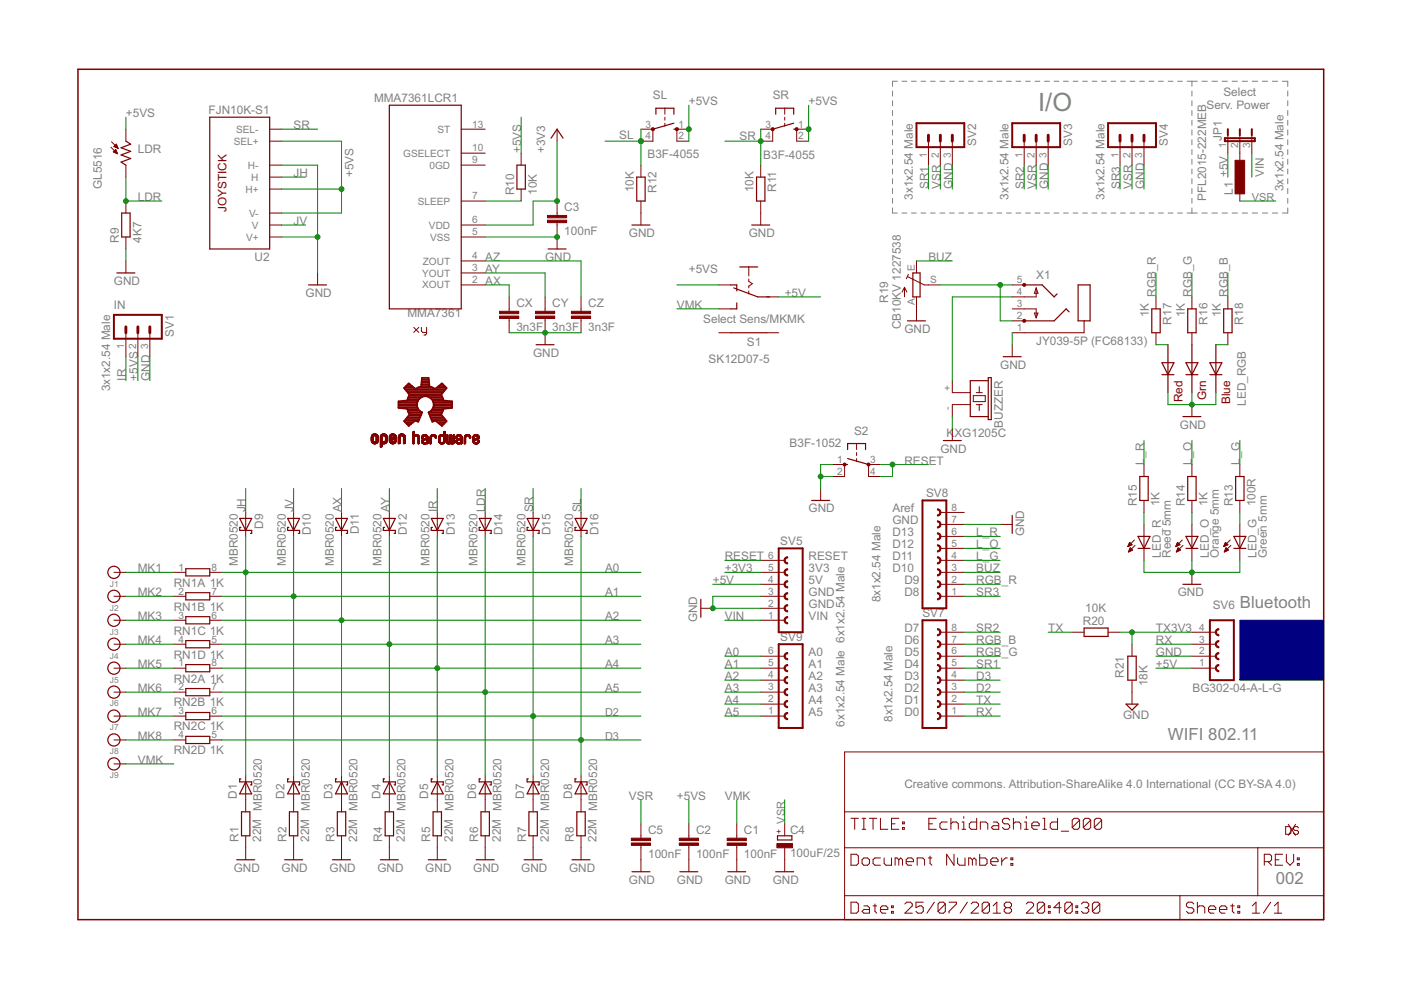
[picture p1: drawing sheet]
<svg xmlns="http://www.w3.org/2000/svg" width="297mm" height="210mm" viewBox="0 0 297 210" stroke-linecap="round" stroke-linejoin="round" font-family="sans-serif">
<defs><g id="words">
<text font-size="6" fill="#808080" x="220.1" y="23.6">I/O</text>
<g font-size="4" fill="#808080">
<text x="262.9" y="129">Bluetooth</text>
<text x="247.6" y="156.9">WIFI 802.11</text>
<text x="270.5" y="187.4">002</text>
</g>
<g font-size="2.8" fill="#808080">
<text x="79.3" y="21.5">MMA7361LCR1</text>
<text x="138.4" y="21">SL</text>
<text x="146" y="22.3">+5VS</text>
<text x="163.8" y="21">SR</text>
<text x="171.4" y="22.3">+5VS</text>
<text x="255.8" y="23">Serv. Power</text>
<text x="259.4" y="20.3">Select</text>
<text x="26.7" y="24.9">+5VS</text>
<text x="44.2" y="24.1">FJN10K-S1</text>
<text x="62.2" y="27.4">SR</text>
<text x="131.3" y="29.4">SL</text>
<text x="156.8" y="29.7">SR</text>
<text x="259.1" y="29.9" transform="rotate(-90 259.1 29.9)">JP1</text>
<text x="29.2" y="32.5">LDR</text>
<text x="110.5" y="32.5" transform="rotate(-90 110.5 32.5)">+5VS</text>
<text x="115.6" y="32.5" transform="rotate(-90 115.6 32.5)">+3V3</text>
<text x="137.3" y="33.5">B3F-4055</text>
<text x="161.8" y="33.7">B3F-4055</text>
<text x="207" y="30.9" transform="rotate(-90 207 30.9)">SV2</text>
<text x="227.3" y="30.9" transform="rotate(-90 227.3 30.9)">SV3</text>
<text x="247.6" y="30.9" transform="rotate(-90 247.6 30.9)">SV4</text>
<text x="21.6" y="40.1" transform="rotate(-90 21.6 40.1)">GL5516</text>
<text x="62.2" y="37.5">JH</text>
<text x="74.9" y="37.5" transform="rotate(-90 74.9 37.5)">+5VS</text>
<text x="109" y="41.4" transform="rotate(-90 109 41.4)">R10</text>
<text x="113.8" y="41.4" transform="rotate(-90 113.8 41.4)">10K</text>
<text x="134.4" y="40.7" transform="rotate(-90 134.4 40.7)">10K</text>
<text x="139.2" y="40.9" transform="rotate(-90 139.2 40.9)">R12</text>
<text x="159.8" y="40.7" transform="rotate(-90 159.8 40.7)">10K</text>
<text x="164.6" y="40.7" transform="rotate(-90 164.6 40.7)">R11</text>
<text x="196.8" y="40.1" transform="rotate(-90 196.8 40.1)">SR1</text>
<text x="199.4" y="40.1" transform="rotate(-90 199.4 40.1)">VSR</text>
<text x="201.9" y="40.1" transform="rotate(-90 201.9 40.1)">GND</text>
<text x="217.2" y="40.1" transform="rotate(-90 217.2 40.1)">SR2</text>
<text x="219.7" y="40.1" transform="rotate(-90 219.7 40.1)">VSR</text>
<text x="222.2" y="40.1" transform="rotate(-90 222.2 40.1)">GND</text>
<text x="237.5" y="40.1" transform="rotate(-90 237.5 40.1)">SR3</text>
<text x="240" y="40.1" transform="rotate(-90 240 40.1)">VSR</text>
<text x="242.6" y="40.1" transform="rotate(-90 242.6 40.1)">GND</text>
<text x="260.3" y="37.5" transform="rotate(-90 260.3 37.5)">+5V</text>
<text x="261.4" y="41.4" transform="rotate(-90 261.4 41.4)">L1</text>
<text x="267.9" y="37.5" transform="rotate(-90 267.9 37.5)">VIN</text>
<text x="272.1" y="40.6" transform="rotate(-90 272.1 40.6)">3x1x2.54 Male</text>
<text x="29.2" y="42.6">LDR</text>
<text x="62.2" y="47.7">JV</text>
<text x="119.6" y="44.8">C3</text>
<text x="193.5" y="42.4" transform="rotate(-90 193.5 42.4)">3x1x2.54 Male</text>
<text x="213.9" y="42.4" transform="rotate(-90 213.9 42.4)">3x1x2.54 Male</text>
<text x="234.2" y="42.4" transform="rotate(-90 234.2 42.4)">3x1x2.54 Male</text>
<text x="255.8" y="42.6" transform="rotate(-90 255.8 42.6)">PFL2015-222MEB</text>
<text x="25.2" y="51.5" transform="rotate(-90 25.2 51.5)">R9</text>
<text x="30" y="51.5" transform="rotate(-90 30 51.5)">4K7</text>
<text x="119.6" y="49.9">100nF</text>
<text x="133.4" y="50.2">GND</text>
<text x="158.7" y="50.2">GND</text>
<text x="54" y="55.3">U2</text>
<text x="102.9" y="57.9">AY</text>
<text x="102.9" y="55.3">AZ</text>
<text x="115.6" y="55.3">GND</text>
<text x="146" y="57.9">+5VS</text>
<text x="196.8" y="55.3">BUZ</text>
<text x="219.7" y="59.1">X1</text>
<text x="24.1" y="65.5">IN</text>
<text x="24.1" y="60.4">GND</text>
<text x="64.8" y="62.9">GND</text>
<text x="102.9" y="60.4">AX</text>
<text x="109.5" y="65.1">CX</text>
<text x="117.1" y="65.1">CY</text>
<text x="124.7" y="65.1">CZ</text>
<text x="143.5" y="65.5">VMK</text>
<text x="166.4" y="62.9">+5V</text>
<text x="188.3" y="64.2" transform="rotate(-90 188.3 64.2)">R19</text>
<text x="245.1" y="62.9" transform="rotate(-90 245.1 62.9)">RGB_R</text>
<text x="252.7" y="62.9" transform="rotate(-90 252.7 62.9)">RGB_G</text>
<text x="260.3" y="62.9" transform="rotate(-90 260.3 62.9)">RGB_B</text>
<text x="36.8" y="71.5" transform="rotate(-90 36.8 71.5)">SV1</text>
<text x="86.4" y="67.3">MMA7361</text>
<text x="109.5" y="70.2">3n3F</text>
<text x="117.1" y="70.2">3n3F</text>
<text x="124.7" y="70.2">3n3F</text>
<text x="149.1" y="68.5">Select Sens/MKMK</text>
<text x="191" y="69.8" transform="rotate(-90 191 69.8)">CB10KV 1227538</text>
<text x="191.8" y="70.6">GND</text>
<text x="243.6" y="67.3" transform="rotate(-90 243.6 67.3)">1K</text>
<text x="248.4" y="68.8" transform="rotate(-90 248.4 68.8)">R17</text>
<text x="251.2" y="67.3" transform="rotate(-90 251.2 67.3)">1K</text>
<text x="256" y="68.8" transform="rotate(-90 256 68.8)">R16</text>
<text x="258.8" y="67.3" transform="rotate(-90 258.8 67.3)">1K</text>
<text x="263.6" y="68.8" transform="rotate(-90 263.6 68.8)">R18</text>
<text x="113" y="75.6">GND</text>
<text x="150.2" y="76.9">SK12D07-5</text>
<text x="158.3" y="73.4">S1</text>
<text x="219.7" y="73.1">JY039-5P (FC68133)</text>
<text x="23.4" y="83" transform="rotate(-90 23.4 83)">3x1x2.54 Male</text>
<text x="26.7" y="80.7" transform="rotate(-90 26.7 80.7)">IR</text>
<text x="29.2" y="80.7" transform="rotate(-90 29.2 80.7)">+5VS</text>
<text x="31.8" y="80.7" transform="rotate(-90 31.8 80.7)">GND</text>
<text x="212.1" y="78.2">GND</text>
<text x="264.1" y="86.1" transform="rotate(-90 264.1 86.1)">LED_RGB</text>
<text x="167.4" y="94.7">B3F-1052</text>
<text x="181.1" y="92.1">S2</text>
<text x="199.4" y="96">GND</text>
<text x="200.7" y="92.7">K</text>
<text x="202.3" y="92.7">XG1205C</text>
<text x="212.6" y="90.7" transform="rotate(-90 212.6 90.7)">BUZZER</text>
<text x="250.2" y="90.9">GND</text>
<text x="191.8" y="98.5">RESET</text>
<text x="242.6" y="98.5" transform="rotate(-90 242.6 98.5)">L_R</text>
<text x="252.7" y="98.5" transform="rotate(-90 252.7 98.5)">L_O</text>
<text x="262.9" y="98.5" transform="rotate(-90 262.9 98.5)">L_G</text>
<text x="196.3" y="105.3">SV8</text>
<text x="241.1" y="107.4" transform="rotate(-90 241.1 107.4)">R15</text>
<text x="245.9" y="107.4" transform="rotate(-90 245.9 107.4)">1K</text>
<text x="251.2" y="107.4" transform="rotate(-90 251.2 107.4)">R14</text>
<text x="256" y="107.4" transform="rotate(-90 256 107.4)">1K</text>
<text x="261.4" y="107.4" transform="rotate(-90 261.4 107.4)">R13</text>
<text x="266.2" y="107.4" transform="rotate(-90 266.2 107.4)">100R</text>
<text x="52.1" y="108.6" transform="rotate(-90 52.1 108.6)">JH</text>
<text x="55.8" y="112.1" transform="rotate(-90 55.8 112.1)">D9</text>
<text x="62.2" y="108.6" transform="rotate(-90 62.2 108.6)">JV</text>
<text x="65.9" y="113.5" transform="rotate(-90 65.9 113.5)">D10</text>
<text x="72.4" y="108.6" transform="rotate(-90 72.4 108.6)">AX</text>
<text x="76.1" y="113.3" transform="rotate(-90 76.1 113.3)">D11</text>
<text x="82.6" y="108.6" transform="rotate(-90 82.6 108.6)">AY</text>
<text x="86.2" y="113.5" transform="rotate(-90 86.2 113.5)">D12</text>
<text x="92.7" y="108.6" transform="rotate(-90 92.7 108.6)">IR</text>
<text x="96.4" y="113.5" transform="rotate(-90 96.4 113.5)">D13</text>
<text x="102.9" y="108.6" transform="rotate(-90 102.9 108.6)">LDR</text>
<text x="106.6" y="113.5" transform="rotate(-90 106.6 113.5)">D14</text>
<text x="113" y="108.6" transform="rotate(-90 113 108.6)">SR</text>
<text x="116.7" y="113.5" transform="rotate(-90 116.7 113.5)">D15</text>
<text x="123.2" y="108.6" transform="rotate(-90 123.2 108.6)">SL</text>
<text x="126.9" y="113.5" transform="rotate(-90 126.9 113.5)">D16</text>
<text x="171.4" y="108.6">GND</text>
<text x="189.2" y="113.7">D13</text>
<text x="189.2" y="111.2">GND</text>
<text x="189.2" y="108.6">Aref</text>
<text x="207" y="113.7">L_R</text>
<text x="217.2" y="113.7" transform="rotate(-90 217.2 113.7)">GND</text>
<text x="153.7" y="118.8">RESET</text>
<text x="165.4" y="115.5">SV5</text>
<text x="171.4" y="118.8">RESET</text>
<text x="189.2" y="118.8">D11</text>
<text x="189.2" y="116.3">D12</text>
<text x="207" y="116.3">L_O</text>
<text x="207" y="118.8">L_G</text>
<text x="246.1" y="118.3" transform="rotate(-90 246.1 118.3)">LED_R</text>
<text x="248.3" y="118.3" transform="rotate(-90 248.3 118.3)">Reed 5mm</text>
<text x="256.3" y="118.3" transform="rotate(-90 256.3 118.3)">LED_O</text>
<text x="258.4" y="118.3" transform="rotate(-90 258.4 118.3)">Orange 5mm</text>
<text x="266.4" y="118.3" transform="rotate(-90 266.4 118.3)">LED_G</text>
<text x="268.6" y="118.3" transform="rotate(-90 268.6 118.3)">Green 5mm</text>
<text x="29.2" y="121.3">MK1</text>
<text x="36.8" y="124.4">RN1A 1K</text>
<text x="50.4" y="120" transform="rotate(-90 50.4 120)">MBR0520</text>
<text x="60.6" y="120" transform="rotate(-90 60.6 120)">MBR0520</text>
<text x="70.8" y="120" transform="rotate(-90 70.8 120)">MBR0520</text>
<text x="80.9" y="120" transform="rotate(-90 80.9 120)">MBR0520</text>
<text x="91.1" y="120" transform="rotate(-90 91.1 120)">MBR0520</text>
<text x="101.2" y="120" transform="rotate(-90 101.2 120)">MBR0520</text>
<text x="111.4" y="120" transform="rotate(-90 111.4 120)">MBR0520</text>
<text x="121.5" y="120" transform="rotate(-90 121.5 120)">MBR0520</text>
<text x="128.3" y="121.3">A0</text>
<text x="151.1" y="123.9">+5V</text>
<text x="153.7" y="121.3">+3V3</text>
<text x="171.4" y="123.9">5V</text>
<text x="171.4" y="121.3">3V3</text>
<text x="189.2" y="121.3">D10</text>
<text x="191.8" y="123.9">D9</text>
<text x="207" y="121.3">BUZ</text>
<text x="207" y="123.9">RGB_R</text>
<text x="29.2" y="131.5">MK3</text>
<text x="29.2" y="126.4">MK2</text>
<text x="36.8" y="129.5">RN1B 1K</text>
<text x="128.3" y="126.4">A1</text>
<text x="128.3" y="131.5">A2</text>
<text x="147.8" y="132" transform="rotate(-90 147.8 132)">GND</text>
<text x="153.7" y="131.5">VIN</text>
<text x="171.4" y="131.5">VIN</text>
<text x="171.4" y="129">GND</text>
<text x="171.4" y="126.4">GND</text>
<text x="186.7" y="127.7" transform="rotate(-90 186.7 127.7)">8x1x2.54 Male</text>
<text x="191.8" y="126.4">D8</text>
<text x="195.6" y="130.7">SV7</text>
<text x="207" y="126.4">SR3</text>
<text x="230.1" y="129.7">10K</text>
<text x="249.7" y="126.4">GND</text>
<text x="257.1" y="129.2">SV6</text>
<text x="29.2" y="136.6">MK4</text>
<text x="36.8" y="134.6">RN1C 1K</text>
<text x="128.3" y="136.6">A3</text>
<text x="165.4" y="135.8">SV9</text>
<text x="191.8" y="136.6">D6</text>
<text x="191.8" y="134">D7</text>
<text x="207" y="134">SR2</text>
<text x="207" y="136.6">RGB_B</text>
<text x="222.2" y="134">TX</text>
<text x="229.6" y="132.5">R20</text>
<text x="245.1" y="136.6">RX</text>
<text x="245.1" y="134">TX3V3</text>
<text x="29.2" y="141.7">MK5</text>
<text x="36.8" y="139.6">RN1D 1K</text>
<text x="128.3" y="141.7">A4</text>
<text x="153.7" y="139.1">A0</text>
<text x="153.7" y="141.7">A1</text>
<text x="171.4" y="139.1">A0</text>
<text x="171.4" y="141.7">A1</text>
<text x="191.8" y="141.7">D4</text>
<text x="191.8" y="139.1">D5</text>
<text x="207" y="141.7">SR1</text>
<text x="207" y="139.1">RGB_G</text>
<text x="238.3" y="143.7" transform="rotate(-90 238.3 143.7)">R21</text>
<text x="245.1" y="139.1">GND</text>
<text x="245.1" y="141.7">+5V</text>
<text x="29.2" y="146.7">MK6</text>
<text x="36.8" y="144.7">RN2A 1K</text>
<text x="36.8" y="149.8">RN2B 1K</text>
<text x="128.3" y="146.7">A5</text>
<text x="153.7" y="149.3">A4</text>
<text x="153.7" y="144.2">A2</text>
<text x="153.7" y="146.7">A3</text>
<text x="171.4" y="144.2">A2</text>
<text x="171.4" y="146.7">A3</text>
<text x="171.4" y="149.3">A4</text>
<text x="191.8" y="144.2">D3</text>
<text x="191.8" y="146.7">D2</text>
<text x="191.8" y="149.3">D1</text>
<text x="207" y="144.2">D3</text>
<text x="207" y="146.7">D2</text>
<text x="207" y="149.3">TX</text>
<text x="243.3" y="145.5" transform="rotate(-90 243.3 145.5)">18K</text>
<text x="252.8" y="146.7">BG302-04-A-L-G</text>
<text x="29.2" y="151.8">MK7</text>
<text x="36.8" y="154.9">RN2C 1K</text>
<text x="153.7" y="151.8">A5</text>
<text x="171.4" y="151.8">A5</text>
<text x="179.1" y="154.1" transform="rotate(-90 179.1 154.1)">6x1x2.54 Male 6x1x2.54 Male</text>
<text x="189.2" y="153.1" transform="rotate(-90 189.2 153.1)">8x1x2.54 Male</text>
<text x="191.8" y="151.8">D0</text>
<text x="207" y="151.8">RX</text>
<text x="238.1" y="152.5">GND</text>
<text x="29.2" y="156.9">MK8</text>
<text x="29.2" y="162">VMK</text>
<text x="36.8" y="159.9">RN2D 1K</text>
<text x="191.8" y="167.1">Creative commons. Attribution-ShareAlike 4.0 International (CC BY-SA 4.0)</text>
<text x="50.2" y="169.3" transform="rotate(-90 50.2 169.3)">D1</text>
<text x="60.3" y="169.3" transform="rotate(-90 60.3 169.3)">D2</text>
<text x="70.5" y="169.3" transform="rotate(-90 70.5 169.3)">D3</text>
<text x="80.7" y="169.3" transform="rotate(-90 80.7 169.3)">D4</text>
<text x="90.8" y="169.3" transform="rotate(-90 90.8 169.3)">D5</text>
<text x="101" y="169.3" transform="rotate(-90 101 169.3)">D6</text>
<text x="111.1" y="169.3" transform="rotate(-90 111.1 169.3)">D7</text>
<text x="121.3" y="169.3" transform="rotate(-90 121.3 169.3)">D8</text>
<text x="133.4" y="169.6">VS</text>
<text x="136.7" y="169.6">R</text>
<text x="143.5" y="169.6">+5</text>
<text x="146.4" y="169.6">VS</text>
<text x="153.7" y="169.6">VMK</text>
<text x="50.6" y="178.5" transform="rotate(-90 50.6 178.5)">R1</text>
<text x="55.4" y="178.5" transform="rotate(-90 55.4 178.5)">22M MBR0520</text>
<text x="60.7" y="178.5" transform="rotate(-90 60.7 178.5)">R2</text>
<text x="65.5" y="178.5" transform="rotate(-90 65.5 178.5)">22M MBR0520</text>
<text x="70.9" y="178.5" transform="rotate(-90 70.9 178.5)">R3</text>
<text x="75.7" y="178.5" transform="rotate(-90 75.7 178.5)">22M MBR0520</text>
<text x="81.1" y="178.5" transform="rotate(-90 81.1 178.5)">R4</text>
<text x="85.9" y="178.5" transform="rotate(-90 85.9 178.5)">22M MBR0520</text>
<text x="91.2" y="178.5" transform="rotate(-90 91.2 178.5)">R5</text>
<text x="96" y="178.5" transform="rotate(-90 96 178.5)">22M MBR0520</text>
<text x="101.4" y="178.5" transform="rotate(-90 101.4 178.5)">R6</text>
<text x="106.2" y="178.5" transform="rotate(-90 106.2 178.5)">22M MBR0520</text>
<text x="111.5" y="178.5" transform="rotate(-90 111.5 178.5)">R7</text>
<text x="116.3" y="178.5" transform="rotate(-90 116.3 178.5)">22M MBR0520</text>
<text x="121.7" y="178.5" transform="rotate(-90 121.7 178.5)">R8</text>
<text x="126.5" y="178.5" transform="rotate(-90 126.5 178.5)">22M MBR0520</text>
<text x="137.4" y="176.8">C5</text>
<text x="147.6" y="176.8">C2</text>
<text x="157.7" y="176.8">C1</text>
<text x="167.5" y="176.7">C4</text>
<text x="49.5" y="184.8">GND</text>
<text x="59.7" y="184.8">GND</text>
<text x="69.9" y="184.8">GND</text>
<text x="80" y="184.8">GND</text>
<text x="90.2" y="184.8">GND</text>
<text x="100.3" y="184.8">GND</text>
<text x="110.5" y="184.8">GND</text>
<text x="120.7" y="184.8">GND</text>
<text x="137.4" y="181.9">100nF</text>
<text x="147.6" y="181.9">100nF</text>
<text x="157.7" y="181.9">100nF</text>
<text x="167.5" y="181.8">100uF/25</text>
<text x="133.4" y="187.4">GND</text>
<text x="143.5" y="187.4">GND</text>
<text x="153.7" y="187.4">GND</text>
<text x="163.8" y="187.4">GND</text>
</g>
<g font-size="2.8" fill="#800000">
<text x="48" y="44.9" transform="rotate(-90 48 44.9)">JOYSTICK</text>
<text x="250.7" y="85.3" transform="rotate(-90 250.7 85.3)">Red</text>
<text x="255.8" y="84.9" transform="rotate(-90 255.8 84.9)">Grn</text>
<text x="260.8" y="85.7" transform="rotate(-90 260.8 85.7)">Blue</text>
</g>
<g font-size="2.6" fill="#808080">
<text x="265.4" y="42.6">VSR</text>
<text x="128.3" y="151.8">D2</text>
<text x="128.3" y="156.9">D3</text>
<text x="166.4" y="174.7" transform="rotate(-90 166.4 174.7)">VSR</text>
</g>
<g font-size="2.4" fill="#808080">
<text x="50.1" y="28.2">SEL-</text>
<text x="92.7" y="28.2">ST</text>
<text x="100.1" y="27">13</text>
<text x="136.9" y="27">3</text>
<text x="136.9" y="29.6">4</text>
<text x="143.9" y="27">1</text>
<text x="143.9" y="29.6">2</text>
<text x="162.3" y="27">3</text>
<text x="162.3" y="29.6">4</text>
<text x="169.3" y="27">1</text>
<text x="169.3" y="29.6">2</text>
<text x="49.6" y="30.7">SEL+</text>
<text x="52.6" y="35.8">H-</text>
<text x="85.5" y="33.2">GSELECT</text>
<text x="91.1" y="35.8">0GD</text>
<text x="100.1" y="34.7">9</text>
<text x="100.1" y="32.1">10</text>
<text x="196.5" y="33.5" transform="rotate(-90 196.5 33.5)">1</text>
<text x="199" y="33.5" transform="rotate(-90 199 33.5)">2</text>
<text x="201.6" y="33.5" transform="rotate(-90 201.6 33.5)">3</text>
<text x="216.8" y="33.5" transform="rotate(-90 216.8 33.5)">1</text>
<text x="219.3" y="33.5" transform="rotate(-90 219.3 33.5)">2</text>
<text x="221.9" y="33.5" transform="rotate(-90 221.9 33.5)">3</text>
<text x="237.1" y="33.5" transform="rotate(-90 237.1 33.5)">1</text>
<text x="239.7" y="33.5" transform="rotate(-90 239.7 33.5)">2</text>
<text x="242.2" y="33.5" transform="rotate(-90 242.2 33.5)">3</text>
<text x="260" y="31.5" transform="rotate(-90 260 31.5)">1</text>
<text x="262.5" y="31.5" transform="rotate(-90 262.5 31.5)">2</text>
<text x="265.1" y="31.5" transform="rotate(-90 265.1 31.5)">3</text>
<text x="52" y="40.8">H+</text>
<text x="53.3" y="38.3">H</text>
<text x="52.8" y="45.9">V-</text>
<text x="88.6" y="43.4">SLEEP</text>
<text x="100.1" y="47.3">6</text>
<text x="100.1" y="42.3">7</text>
<text x="52.2" y="51">V+</text>
<text x="53.4" y="48.5">V</text>
<text x="91" y="48.5">VDD</text>
<text x="91.2" y="51">VSS</text>
<text x="100.1" y="49.9">5</text>
<text x="89.5" y="58.6">YOUT</text>
<text x="89.6" y="56.1">ZOUT</text>
<text x="100.1" y="57.5">3</text>
<text x="100.1" y="55">4</text>
<text x="193.9" y="57.5" transform="rotate(-90 193.9 57.5)">E</text>
<text x="89.5" y="61.2">XOUT</text>
<text x="100.1" y="60">2</text>
<text x="193.9" y="64.7" transform="rotate(-90 193.9 64.7)">A</text>
<text x="197.2" y="60">S</text>
<text x="215.6" y="60">5</text>
<text x="215.6" y="62.6">4</text>
<text x="215.6" y="65.1">3</text>
<text x="215.6" y="67.7">2</text>
<text x="215.6" y="70.2">1</text>
<text x="26.3" y="74.1" transform="rotate(-90 26.3 74.1)">1</text>
<text x="28.9" y="74.1" transform="rotate(-90 28.9 74.1)">2</text>
<text x="31.4" y="74.1" transform="rotate(-90 31.4 74.1)">3</text>
<text x="201.6" y="82.9" transform="rotate(-90 201.6 82.9)">+</text>
<text x="201.6" y="86.9" transform="rotate(-90 201.6 86.9)">-</text>
<text x="177.5" y="98.1">1</text>
<text x="177.5" y="100.7">2</text>
<text x="184.5" y="98.1">3</text>
<text x="184.5" y="100.7">4</text>
<text x="201.7" y="113.4">6</text>
<text x="201.7" y="110.8">7</text>
<text x="201.7" y="108.3">8</text>
<text x="162.8" y="118.5">6</text>
<text x="201.7" y="118.5">4</text>
<text x="201.7" y="115.9">5</text>
<text x="37.8" y="121">1</text>
<text x="44.8" y="121">8</text>
<text x="162.8" y="123.5">4</text>
<text x="162.8" y="121">5</text>
<text x="201.7" y="123.5">2</text>
<text x="201.7" y="121">3</text>
<text x="37.8" y="126.1">2</text>
<text x="37.8" y="131.1">3</text>
<text x="44.8" y="126.1">7</text>
<text x="44.8" y="131.1">6</text>
<text x="162.8" y="131.1">1</text>
<text x="162.8" y="128.6">2</text>
<text x="162.8" y="126.1">3</text>
<text x="201.7" y="126.1">1</text>
<text x="37.8" y="136.2">4</text>
<text x="44.8" y="136.2">5</text>
<text x="201.7" y="136.2">7</text>
<text x="201.7" y="133.7">8</text>
<text x="254.3" y="136.2">3</text>
<text x="254.3" y="133.7">4</text>
<text x="37.8" y="141.3">1</text>
<text x="44.8" y="141.3">8</text>
<text x="162.8" y="143.8">4</text>
<text x="162.8" y="141.3">5</text>
<text x="162.8" y="138.8">6</text>
<text x="201.7" y="143.8">4</text>
<text x="201.7" y="141.3">5</text>
<text x="201.7" y="138.8">6</text>
<text x="254.3" y="141.3">1</text>
<text x="254.3" y="138.8">2</text>
<text x="37.8" y="146.4">2</text>
<text x="44.8" y="146.4">7</text>
<text x="162.8" y="148.9">2</text>
<text x="162.8" y="146.4">3</text>
<text x="201.7" y="148.9">2</text>
<text x="201.7" y="146.4">3</text>
<text x="37.8" y="151.5">3</text>
<text x="44.8" y="151.5">6</text>
<text x="162.8" y="151.5">1</text>
<text x="201.7" y="151.5">1</text>
<text x="37.8" y="156.5">4</text>
<text x="44.8" y="156.5">5</text>
</g>
<g font-size="2" fill="#808080">
<text x="23.3" y="124.4">J1</text>
<text x="23.3" y="129.5">J2</text>
<text x="23.3" y="134.6">J3</text>
<text x="23.3" y="139.6">J4</text>
<text x="23.3" y="144.7">J5</text>
<text x="23.3" y="149.8">J6</text>
<text x="23.3" y="154.9">J7</text>
<text x="23.3" y="159.9">J8</text>
<text x="23.3" y="165">J9</text>
</g>
<text font-size="2" fill="#800000" x="165.8" y="176.8" transform="rotate(-90 165.8 176.8)">+</text>
</g></defs>
<g fill="none" stroke="#808080" stroke-width=".21">
<path d="M189.2 19.3v1.1M190.2 17.2h-1v1.1M191.2 17.2h1.1M193.3 17.2h1M195.3 17.2h1M197.3 17.2h1M199.3 17.2h1M201.3 17.2h1M203.3 17.2h1M205.3 17.2h1.1M207.3 17.2h1.1M209.4 17.2h1"/>
<path d="M211.4 17.2h1M213.4 17.2h1M215.4 17.2h1M217.4 17.2h1M219.5 17.2h1M221.5 17.2h1M223.5 17.2h1M225.5 17.2h1M227.5 17.2h1M229.5 17.2h1M231.5 17.2h1.1M233.6 17.2h1"/>
<path d="M235.6 17.2h1M237.6 17.2h1M239.6 17.2h1M241.6 17.2h1M243.6 17.2h1M245.6 17.2h1.1M247.7 17.2h1M249.7 17.2h1M251.7 17.2h2.2M252.7 17.2v1.1M252.7 19.3v1.1M254.8 17.2h1.2"/>
<path d="M257 17.2h1.1M259.1 17.2h1.1M261.2 17.2h1.2M263.4 17.2h1.1M265.5 17.2h1.1M267.6 17.2h1.2M269.8 17.2h1.1M271.9 17.2h1.1v1.1M273 19.3v1.1M189.2 21.4v1M189.2 23.4v1.1M189.2 25.5v1.1"/>
<path d="M189.2 27.6v1M189.2 29.6v1.1M189.2 31.7v1.1M189.2 33.8v1M189.2 35.8v1.1M189.2 37.9v1.1M189.2 40v1M252.7 21.4v1M252.7 23.4v1.1M252.7 25.5v1.1M252.7 27.6v1M252.7 29.6v1.1"/>
<path d="M252.7 31.7v1.1M252.7 33.8v1M252.7 35.8v1.1M252.7 37.9v1.1M252.7 40v1M273 21.4v1M273 23.4v1.1M273 25.5v1.1M273 27.6v1M273 29.6v1.1M273 31.7v1.1M273 33.8v1"/>
<path d="M273 35.8v1.1M273 37.9v1.1M273 40v1M189.2 44.1v1.1h1M189.2 42v1.1M191.2 45.2h1.1M193.3 45.2h1M195.3 45.2h1M197.3 45.2h1M199.3 45.2h1M201.3 45.2h1M203.3 45.2h1"/>
<path d="M205.3 45.2h1.1M207.3 45.2h1.1M209.4 45.2h1M211.4 45.2h1M213.4 45.2h1M215.4 45.2h1M217.4 45.2h1M219.5 45.2h1M221.5 45.2h1M223.5 45.2h1M225.5 45.2h1M227.5 45.2h1"/>
<path d="M229.5 45.2h1M231.5 45.2h1.1M233.6 45.2h1M235.6 45.2h1M237.6 45.2h1M239.6 45.2h1M241.6 45.2h1M243.6 45.2h1M245.6 45.2h1.1M247.7 45.2h1M249.7 45.2h1M251.7 45.2h2.2"/>
<path d="M252.7 42v1.1M252.7 44.1v1.1M254.8 45.2h1.2M257 45.2h1.1M259.1 45.2h1.1M261.2 45.2h1.2M263.4 45.2h1.1M265.5 45.2h1.1M267.6 45.2h1.2M269.8 45.2h1.1M273 44.1v1.1h-1.1M273 42v1.1"/>
</g>
<g fill="none" stroke="#800000" stroke-width=".25">
<path d="M26.7 29.9l1 .7-2 .7 2 .8-2 .8 2 .7-2 .8 1 .6M44.5 24.8h12.7v28h-12.7zM82.5 22.3h15.3v43.2h-15.3zM109.6 35h1.8v5.1h-1.8zM116.8 29.3l1.3-1.9 1.3 1.9M135 37.5h1.8v5.1h-1.8zM139.1 24.2v-1.3h3.8v1.3M142.9 27.4h.6M142.9 26.1l-4.5 1.3M160.4 37.5h1.8v5.1h-1.8zM164.5 24.2v-1.3h3.8v1.3M168.3 27.4h.6"/>
<path d="M168.3 26.1l-4.5 1.3M24.8 57.9h3.8M25.8 45.2h1.8v5h-1.8zM116.2 52.8h3.8M134 47.7h3.8M156.8 56.6h3.9M159.4 47.7h3.8M193.5 57.9h1.6v5h-1.6zM65.4 60.4h3.8M113.7 73.1h3.8M154.9 70.5h7.7M154.9 60.4h1.3v1.3"/>
<path d="M155.6 61l5.1 1.9h2.5M156.2 64.2v1.3h-1.3M192.4 68h3.8M212.7 75.6h3.8M217.1 60.4h3.9l2.5 2.5 .6-.6M226.7 66.1l-.7-.6-2.5 2.5h-6.4M228.6 60.4h2.5v7.6h-2.5zM244.2 65.5h1.8v5h-1.8zM246.4 79.4h2.5M246.4 76.9h2.5l-1.3 2.5zM247.6 73.1v10.1M251.4 79.4h2.6"/>
<path d="M251.4 76.9h2.6l-1.3 2.5zM251.8 65.5h1.8v5h-1.8zM252.7 73.1v10.1M256.5 79.4h2.6M256.5 76.9h2.6l-1.3 2.5zM257.8 73.1v10.1M259.4 65.5h1.8v5h-1.8zM179.1 98.5h.6M179.7 95.3v-1.3h3.8v1.3M179.7 97.2l4.4 1.3M200 93.4h3.8M209.5 80.7h-3.8v7.6h3.8"/>
<path d="M209.5 80.1h.7v8.9h-.7zM250.8 88.3h3.8M50.8 109.9h2.6l-1.3 2.6zM51.1 111.8h-.3v.7h2.6v.6h-.3M61 109.9h2.5l-1.2 2.6zM61.2 111.8h-.2v.7h2.5v.6h-.2M71.1 109.9h2.6l-1.3 2.6zM71.4 111.8h-.3v.7h2.6v.6h-.3M81.3 109.9h2.5l-1.3 2.6zM81.5 111.8h-.2v.7h2.5v.6h-.2M91.4 109.9h2.6l-1.3 2.6zM91.7 111.8h-.3v.7h2.6v.6h-.3"/>
<path d="M101.6 109.9h2.5l-1.2 2.6zM101.9 111.8h-.3v.7h2.5v.6h-.2M111.8 109.9h2.5l-1.3 2.6zM112 111.8h-.2v.7h2.5v.6h-.3M121.9 109.9h2.6l-1.3 2.6zM122.2 111.8h-.3v.7h2.6v.6h-.3M172.1 106.1h3.8M214.6 109.3v3.8M241.3 116.3h2.5M241.3 113.7h2.5l-1.3 2.6zM241.7 101h1.7v5.1h-1.7zM251.4 116.3h2.6"/>
<path d="M251.4 113.7h2.6l-1.3 2.6zM251.8 101h1.8v5.1h-1.8zM261.6 113.7h2.5l-1.2 2.6zM261.6 116.3h2.5M262 101h1.8v5.1h-1.8zM39.4 120.6h5.1v1.5h-5.1zM39.4 125.7h5.1v1.5h-5.1zM39.4 130.7h5.1v1.6h-5.1zM39.4 135.8h5.1v1.6h-5.1zM148.6 127.1v3.8M229.8 133.2h5.1v1.7h-5.1zM239.1 139.1h1.8v5.1h-1.8z"/>
<path d="M250.8 123.9h3.8M39.4 140.9h5.1v1.5h-5.1zM39.4 146h5.1v1.5h-5.1zM39.4 151.1h5.1v1.5h-5.1zM39.4 156.1h5.1v1.5h-5.1zM238.7 149.3h2.6l-1.3 1.3zM51.1 165.1h-.3v.7h2.6v.6h-.3M51.2 172.1h1.8v5.1h-1.8zM52.1 165.8l1.3 2.5h-2.6zM61.2 165.1h-.2v.7h2.5v.6h-.2M61.4 172.1h1.7v5.1h-1.7zM62.3 165.8l1.2 2.5h-2.5z"/>
<path d="M71.4 165.1h-.3v.7h2.6v.6h-.3M71.5 172.1h1.8v5.1h-1.8zM72.4 165.8l1.3 2.5h-2.6zM81.5 165.1h-.2v.7h2.5v.6h-.2M81.7 172.1h1.7v5.1h-1.7zM82.5 165.8l1.3 2.5h-2.5zM91.7 165.1h-.3v.7h2.6v.6h-.3M91.8 172.1h1.8v5.1h-1.8zM92.7 165.8l1.3 2.5h-2.6zM101.9 165.1h-.3v.7h2.5v.6h-.2M102 172.1h1.8v5.1h-1.8zM102.9 165.8l1.2 2.5h-2.5z"/>
<path d="M112 165.1h-.2v.7h2.5v.6h-.3M112.1 172.1h1.8v5.1h-1.8zM113 165.8l1.3 2.5h-2.5zM122.2 165.1h-.3v.7h2.6v.6h-.3M122.3 172.1h1.8v5.1h-1.8zM123.2 165.8l1.3 2.5h-2.6zM164.8 177.2h3.1v.9h-3.1zM50.2 182.3h3.8M60.3 182.3h3.9M70.5 182.3h3.8M80.6 182.3h3.9M90.8 182.3h3.8"/>
<path d="M101 182.3h3.8M111.1 182.3h3.8M121.3 182.3h3.8M134 184.8h3.8M144.1 184.8h3.9M154.3 184.8h3.8M164.5 184.8h3.8"/>
<circle cx="24.2" cy="136.6" r="1.29"/>
<circle cx="24.2" cy="131.5" r="1.29"/>
<circle cx="24.2" cy="126.4" r="1.29"/>
<circle cx="24.2" cy="121.3" r="1.29"/>
<circle cx="24.2" cy="156.9" r="1.29"/>
<circle cx="24.2" cy="141.7" r="1.29"/>
<circle cx="24.2" cy="146.7" r="1.29"/>
<circle cx="24.2" cy="151.8" r="1.29"/>
<circle cx="24.2" cy="162" r="1.29"/>
</g>
<g fill="none" stroke="#800000" stroke-width=".21">
<path d="M23.5 31.2l1.4 1.4M23.6 30.1l1.4 1.4M24.1 32.2h.6M24.2 31.1l.8 .4M24.2 31.1h.7M24.2 32.3h.6M24.2 32h.5M24.3 30.9h.5M24.3 31.9h.3M24.4 30.8h.4M24.4 31.2h.5M24.4 32.4h.4"/>
<path d="M24.4 31.8h.2M24.5 30.7h.2M24.5 31.7l.4 .9-.9-.4zM24.6 30.6h.1M24.7 30.6l-.5 .5M24.7 30.6l.3 .9M24.7 31.3h.3M24.7 32.5h.2M25 31.4h.1M26.7 27.4v2.5M26.7 35v2.5M57.2 35h2.5"/>
<path d="M57.2 27.4h2.5M57.2 29.9h2.5M57.2 37.5h2.5M97.8 32.5h5.1M97.8 35h5.1M97.8 27.4h5.1M110.5 32.5v2.5M118.1 27.4v2.5M135.9 27.4h2.5v2.5h-2.5M135.9 35v2.5M141 22.9v1.3M141 24.8v.7"/>
<path d="M141 26.1v.7M146 27.4h-2.5v2.5h2.5M161.3 27.4h2.5v2.5h-2.5M161.3 35v2.5M166.4 22.9v1.3M166.4 24.8v.7M166.4 26.1v.7M171.4 27.4h-2.5v2.5h2.5M196.8 29.9v5.1M199.4 29.9v5.1M201.9 29.9v5.1M217.1 29.9v5.1"/>
<path d="M219.7 29.9v5.1M222.2 29.9v5.1M237.5 29.9v5.1M240 29.9v5.1M242.5 29.9v5.1M260.3 28.7v3.8M262.9 28.7v6.3M265.4 28.7v3.8M26.7 42.6v2.6M26.7 50.2v2.6M26.7 55.3v2.6M57.2 50.2h2.5"/>
<path d="M57.2 47.7h2.5M57.2 45.2h2.5M57.2 40.1h2.5M67.3 57.9v2.5M97.8 57.9h5.1M97.8 55.3h5.1M97.8 50.2h5.1M97.8 47.7h5.1M97.8 42.6h5.1M110.5 40.1v2.5M118.1 42.6v3.1M118.1 47.2v5.6"/>
<path d="M135.9 42.6v5.1M158.7 56.6v1.9M158.7 59.1v.5l.8 .6-.8 .5v.3M161.3 42.6v5.1M192.4 58.7l3.6 1.7h3.4M192.6 58.2l-.4 .9M194.3 55.3v2.6M262.9 40.1v2.5M26.7 70.5v5.1M29.2 70.5v5.1M31.8 70.5v5.1M87.7 69.4l1.1 1.1"/>
<path d="M88.8 69.4l-1.1 1.1M89.3 69.4v.8l.3 .3h.8M90.4 69.4v1.4l-.2 .2h-.3M97.8 60.4h5.1M107.9 62.9v3.1M107.9 67.5v3M115.6 62.9v3.1M115.6 67.5v5.6M123.2 62.9v3.1M123.2 67.5v3M152.4 60.4h2.5M152.4 70.5h2.5"/>
<path d="M152.4 65.5h2.5M158.7 61.7v.6M162.6 62.9h2.5M162.6 70.5h2.5M191.8 60.9v2M191.8 60.9l-.5 1M191.8 60.9l.5 1M194.3 62.9v5.1M214.6 60.4h2.5M214.6 65.5h5.1v1.9M214.6 68h2.5M214.6 73.1v2.5"/>
<path d="M219.3 66.4h.8l-.4 1zM219.7 61v1.9h-5.1M219.7 61l.4 1.2h-.8zM229.8 68v2.5h-15.2M245.1 62.9v2.6M245.1 70.5v2.6M252.7 62.9v2.6M252.7 70.5v2.6M260.3 62.9v2.6M260.3 70.5v2.6M78.7 93.4l.4 .1M78.7 93.4h.4"/>
<path d="M78.7 93.3h.4M78.7 93.2h.4M78.7 93.1h.4M78.7 93h.4M78.7 92.9h.4M78.7 92.8h.4M78.7 92.7h.4M78.7 93.6h.5M78.7 93.5l.5 .1M78.7 93.5h.4M78.7 92.5h.5M78.8 93.6l.5 .1"/>
<path d="M78.8 92.4h.5M78.8 92.4h1.3M78.8 93.7h.6M78.8 93.7h1.3M78.8 92.3l1.3 .1M78.8 92.3h1.3M78.8 93.8h1.3M78.9 92.2h1.1M78.9 93.9h1.1M79 94h.9M79 92.1h.9M79.1 94h.7"/>
<path d="M79.1 92.1h.7M79.1 92.6l-.4 .1M79.1 94.1h.7M79.1 92.6h-.4M79.2 92h.5M79.2 92.5h-.5M79.4 94.1h.1M79.6 92.4h.5M79.7 93.6h.5M79.7 92.5h.5M79.8 92.6h.4M79.8 93.4h.4"/>
<path d="M79.8 93.3h.4M79.8 93.2h.4M79.8 93.1h.4M79.8 93h.4M79.8 92.9h.4M79.8 92.8h.4M79.8 92.7h.4M80.1 93.7h-.6M80.2 93.6l-.6 .1M80.2 93.5h-.4M80.6 94.7h.4M80.6 94.6h.4"/>
<path d="M80.6 94.5h.4M80.6 94.4h.4M80.6 94.3h.4M80.6 94.2h.4M80.6 94.1h.4M80.6 93.7h.7M80.6 93.6l.6 .1M80.6 93.6h.5M80.6 93.5l.5 .1M80.6 93.5h.4M80.6 93.4h.4M80.6 93.3h.4"/>
<path d="M80.6 93.2h.4M80.6 93.1h.4M80.6 93h.4M80.6 92.9h.4M80.6 92.8h.4M80.6 92.7h.4M80.6 92.6h.4M80.7 94.8h.1M80.7 92.4h1.3M80.8 92.3h1.2M80.8 92.2h1.1M80.9 94.8h-.3"/>
<path d="M80.9 92.2h1M80.9 92.1h.9M81 94.7h-.4M81 92.1h.7M81 92.6h-.4M81.1 92.5l-.5 .1M81.1 92h.5M81.1 92.5h-.4M81.2 92.4l-.5 .1M81.3 94.1h.1M81.5 93.7h.5M81.5 92.4h.5"/>
<path d="M81.6 92.5h.5M81.6 93.6h.5M81.6 92.5l.5 .1M81.7 94.1h-1.1M81.7 93.5h.4M81.7 92.6h.4M81.7 93.4h.4M81.7 92.7h.4M81.7 93.3h.4M81.7 93.2h.4M81.7 93.1h.4M81.7 93h.4"/>
<path d="M81.7 92.9h.4M81.7 92.8h.4M81.7 94h-1.1M81.9 94h-1.3M81.9 93.9h-1.3M82 93.8h-1.4M82 93.7l-1.4 .1M82 93.7h-.6M82 92.4h-1.3M82.1 93.6h-.5M82.5 93.5l.5 .1M82.5 93.5h.5"/>
<path d="M82.5 93.4h.5M82.5 92.9h1.5M82.5 92.9h.4M82.5 92.8h.4M82.5 92.7h.4M82.5 92.6h.5M82.6 93.6l.5 .1M82.6 93.6h.4M82.6 93.7h.6M82.6 93.7h1.3M82.6 92.4h1.3M82.7 92.3h1.2"/>
<path d="M82.7 93.8h1.2M82.7 93.9h1.1M82.7 92.2h1.1M82.8 93.9h1M82.8 92.2h1M82.8 94h.9M82.8 92.1h.9M82.9 94h.8M82.9 92.1h.8M83 94.1h.6M83 92.6h-.5M83 93.4h-.5"/>
<path d="M83 92.5l-.5 .1M83 92h.5M83.1 92.5h-.5M83.1 93.3l-.6 .1M83.1 92.4l-.5 .1M83.1 92.9h.9M83.2 94.1h.2M83.2 93.3h-.7M83.2 92.8h.8M83.3 93.2l-.8 .1M83.4 92.8h.6M83.4 92.7h.6"/>
<path d="M83.4 92.4h.6M83.5 93.2h-1M83.5 92.5h.5M83.5 93.6h.5M83.6 92.7h.4M83.6 92.6h.4M83.6 93.5h.4M83.6 93.1l-1.1 .1M83.6 93.4h.4M83.7 93.1h-1.2M83.7 93.3h.3M83.8 93h-1.3"/>
<path d="M83.9 93.2h.1M83.9 93h-1.4M83.9 93.7h-.5M83.9 92.4h-1.3M84 93.6l-.6 .1M84 93.6h-.4M84.5 93.9h.3M84.5 93.8h.3M84.5 93.7h.3M84.5 93.6h.3M84.5 93.5h.3M84.5 93.4h.3"/>
<path d="M84.5 93.3h.3M84.5 93.2h.3M84.5 93.1h.3M84.5 93h.3M84.5 92.9h.3M84.5 92.8h.3M84.5 92.7h.3M84.5 92.6h.3M84.5 94.1h.2M84.5 92.5h.4M84.5 92.4h1.3M84.6 92.3h1.2"/>
<path d="M84.6 92.2h1.2M84.7 92.2h1M84.7 92.1h.9M84.8 94h-.3M84.8 92.1h.8M84.9 92.6h-.4M84.9 92h.5M85 92.5h-.5M85 92.4l-.5 .1M85.4 92.4h.5M85.4 92.5h.5M85.5 92.5h.4"/>
<path d="M85.5 92.6h.4M85.5 94.1h.2M85.5 93.9h.4M85.5 93.8h.4M85.5 93.7h.4M85.5 93.6h.4M85.5 93.5h.4M85.5 93.4h.4M85.5 93.3h.4M85.5 93.2h.4M85.5 93.1h.4M85.5 93h.4"/>
<path d="M85.5 92.9h.4M85.5 92.8h.4M85.5 92.7h.4M85.8 94h-.3M85.9 92.4h-1.4M85.9 94h-.4M87.6 91.6h.3M87.6 94.1h.1M87.6 94h.3M87.6 93.9h.3M87.6 93.8h.3M87.6 93.7h.3"/>
<path d="M87.6 93.6h.3M87.6 93.5h.3M87.6 93.4h.3M87.6 93.3h.3M87.6 93.2h.3M87.6 93.1h.3M87.6 93h.3M87.6 92.9h.3M87.6 92.8h.3M87.6 92.7h.3M87.6 92.6h.3M87.6 92.4h1.2"/>
<path d="M87.6 92.3l1.2 .1M87.6 92.3h1.1M87.6 92.2h1.1M87.6 92.2h.3M87.6 92.1h.3M87.6 92h.3M87.6 91.9h.3M87.6 91.8h.3M87.6 91.7h.3M87.6 91.5h.3M87.7 91.5h.2M87.8 94.1h-.2"/>
<path d="M87.8 94h-.2M87.9 92.8h-.3M87.9 92.6h-.3M88 92.5l-.4 .1M88 92.2h.5M88.1 92.5h-.5M88.1 92.1h.3M88.2 92.4l-.6 .1M88.3 92.4h.5M88.5 92.5h.4M88.6 92.6h.3M88.6 92.8h.3"/>
<path d="M88.6 92.7h.3M88.7 94.1h.1M88.7 94h.2M88.7 93.9h.2M88.7 93.8h.2M88.7 93.7h.2M88.7 93.6h.2M88.7 93.5h.2M88.7 93.4h.2M88.7 93.3h.2M88.7 93.2h.2M88.7 93.1h.2"/>
<path d="M88.7 93h.2M88.7 92.9h.2M88.9 94.1h-.2M89.4 93.6l.3 .1M89.4 93.6h.3M89.4 92.8h.3M89.4 93.8h.5M89.4 93.7l.4 .1M89.4 93.7h.3M89.4 93.9h.9M89.5 93.9h.8M89.5 94h.8"/>
<path d="M89.5 92.9h-.1M89.5 92.4h1.1M89.6 92.4h1M89.6 94h.7M89.6 92.3h1M89.6 92.9h-.2M89.7 94.1h.6M89.7 93.2h1.1M89.7 92.2h.8M89.7 93.5l-.3 .1M89.7 92.7h-.3M89.7 93.5h-.3"/>
<path d="M89.7 92.6l-.3 .1M89.7 92.6h-.3M89.8 94.1h.4M89.8 93.4l-.4 .1M89.8 92.5l-.4 .1M89.8 92.2h.6M89.8 93.1h1M89.9 92.5h-.4M89.9 93.4h-.5M89.9 92.1h.4M89.9 93h.9M90 94.1h.1"/>
<path d="M90 92.4l-.5 .1M90 93.3l-.6 .1M90 93.8h.2M90 93h.8M90.1 93.3h-.6M90.1 92.9h.7M90.1 92.4h.6M90.3 93.2l-.8 .1M90.3 92.5h.4M90.3 92.9h.5M90.4 92.6h.3M90.4 92.8h.4"/>
<path d="M90.4 94h.4M90.4 93.9h.4M90.4 93.8h.4M90.4 93.7h.4M90.4 93.6h.4M90.4 93.5h.4M90.4 93.4h.4M90.4 93.3h.4M90.4 93.2h.4M90.4 92.7h.4M90.5 94.1h.1M90.7 94.1h-.3"/>
<path d="M90.7 94h-.3M90.8 93.2h-1.2M91.2 94.1h.1M91.2 94h.3M91.2 93.9h.3M91.2 93.8h.3M91.2 93.7h.3M91.2 93.6h.3M91.2 93.5h.3M91.2 93.4h.3M91.2 93.3h.3M91.2 93.2h.3"/>
<path d="M91.2 93.1h.3M91.2 93h.3M91.2 92.9h.3M91.2 92.8h.3M91.2 92.7h.3M91.2 92.6h.3M91.4 92.4h1M91.4 92.3h1M91.4 94.1h-.2M91.5 94h-.3M91.5 92.2h.8M91.5 92.6h-.3"/>
<path d="M91.6 92.2h.6M91.6 92.5l-.4 .1M91.7 92.5h-.4M91.7 92.1h.4M91.8 92.4l-.5 .1M92 92.4h.5M92.1 92.5h.4M92.2 92.5l.3 .1M92.2 92.6h.3M92.2 92.7h.4M92.3 92.9h.2M92.3 92.8h.3"/>
<path d="M92.4 92.4h-1.1M92.5 92.8h-.2M93 93.4h.3M93 93.3h.3M93 93.2h.3M93 93.1h.3M93 93h.3M93 92.9h.3M93 92.8h.3M93 93.5h.3M93 92.7h.3M93 93.6h.3"/>
<path d="M93 93.7l.5 .1M93 93.7h.4M93 93.6l.4 .1M93 92.5h.4M93.1 93.8h.5M93.1 93.9h1.2M93.2 92.4h1.2M93.2 94h1M93.2 92.3h1.2M93.3 94h.8M93.3 92.2h1.1M93.3 94.1h.8"/>
<path d="M93.4 92.6h-.4M93.4 92.2h.6M93.5 94.1h.4M93.5 92.5h-.4M93.5 92.1h.4M93.6 92.4l-.5 .1M93.6 94.1h.1M93.7 94.1h.1M93.8 92.4h.6M93.9 92.5h.5M94 92.5h.4M94 93.7h.3"/>
<path d="M94 92.6h.4M94.1 93.6h.3M94.1 93.5h.3M94.1 93.4h.3M94.1 93.3h.3M94.1 93.2h.3M94.1 93.1h.3M94.1 93h.3M94.1 92.9h.3M94.1 92.8h.3M94.1 92.7h.3M94.1 92.6h.3"/>
<path d="M94.1 92.2h.3M94.1 92.1h.3M94.1 92h.3M94.1 91.9h.3M94.1 91.8h.3M94.1 91.7h.3M94.1 91.6h.3M94.1 91.5h.3M94.2 93.9h-1M94.3 93.8h-.5M94.3 93.8h-.4M94.4 92.4h-1.3"/>
<path d="M94.7 93.7l.3 .1M94.7 93.7h.3M94.7 93.6l.3 .1M94.7 93.6h.2M94.7 93.5h.2M94.7 93.4h.2M94.7 93.3h.2M94.7 93.2h.2M94.7 93.1h.2M94.7 93h.2M94.7 92.9h.2M94.7 92.8h.2"/>
<path d="M94.7 92.7h.2M94.7 92.6h.2M94.7 92.5h.2M94.7 92.4h.2M94.7 92.3h.2M94.7 92.2h.2M94.7 93.8h.4M94.7 93.9h1.6M94.8 94h1.4M94.8 92.2h.1M94.8 94.1h1.4M95 94.1h.4"/>
<path d="M95.2 94.1h.1M95.2 93.8h.6M95.3 93.8h.4M95.3 93.7h.4M95.3 93.6l.4 .1M95.3 93.6h.4M95.3 93.5h.4M95.3 93.4h.4M95.3 93.3h.4M95.3 93.2h.4M95.4 93.5h.3M95.4 93.3h.3"/>
<path d="M95.4 93.1h.3M95.4 93h.3M95.4 92.9h.3M95.4 92.8h.3M95.4 92.7h.3M95.4 92.6h.3M95.4 92.5h.3M95.4 92.4h.3M95.4 92.3h.3M95.4 92.2h.3M95.5 92.2h.2M95.7 94.1h.4"/>
<path d="M95.9 93.8h.4M96 93.8h.4M96 93.7h.4M96.1 93.6h.3M96.1 93.5h.3M96.1 93.4h.3M96.1 93.3h.3M96.1 93.2h.3M96.1 93.1h.3M96.1 93h.3M96.1 92.9h.3M96.1 92.8h.3"/>
<path d="M96.1 92.7h.3M96.1 92.6h.3M96.1 92.5h.3M96.1 92.4h.3M96.1 92.3h.3M96.1 92.2h.3M96.2 92.2h.2M96.2 94h-1.4M96.3 93.9h-1.6M96.6 93.7l.4 .1M96.6 93.7h.4M96.6 93.6h.3"/>
<path d="M96.6 93.5h.3M96.6 93.5h.4M96.6 92.8h.3M96.6 92.7h.3M96.7 93.8h.4M96.7 93.9h.8M96.8 92.9h-.2M96.8 94h.7M96.8 92.3l1 .1M96.9 94h.6M96.9 92.3h.9M96.9 94.1h.6"/>
<path d="M96.9 92.9h-.3M96.9 92.8h-.3M96.9 92.2h.8M96.9 92.7h-.3M97 92.6h-.3M97 94.1h.5M97 93.4l-.4 .1M97 92.2h.6M97 93.1h1M97 92.5l-.3 .1M97.1 93.4h-.4M97.1 92.5h-.4"/>
<path d="M97.1 92.1h.4M97.2 93h.8M97.2 92.4l-.5 .1M97.2 93.3l-.5 .1M97.3 93.8h.2M97.3 93h.7M97.4 93.3h-.7M97.4 92.4h.5M97.4 92.9h.6M97.5 93.2l-.7 .1M97.5 92.5h.4M97.6 92.9h.4"/>
<path d="M97.6 92.5h.4M97.6 93.2h-.8M97.6 92.6h.4M97.7 92.8h.3M97.7 93.2h.3M97.7 92.6h.3M97.7 94h.3M97.7 93.9h.3M97.7 93.8h.3M97.7 93.7h.3M97.7 93.6h.3M97.7 93.5h.3"/>
<path d="M97.7 93.4h.3M97.7 93.3h.3M97.7 92.7h.3M97.7 94.1h.1M97.9 92.4h-1.1M97.9 94.1h-.2M98 94h-.3M98 93.1l-1.1 .1M98.4 94h.3M98.4 93.9h.3M98.4 93.8h.3M98.4 93.7h.3"/>
<path d="M98.4 93.6h.3M98.4 93.5h.3M98.4 93.4h.3M98.4 93.3h.3M98.4 93.2h.3M98.4 93.1h.3M98.4 93h.3M98.4 92.9h.3M98.4 92.8h.3M98.5 94.1h.1M98.5 92.6h.3M98.6 92.4h1.1"/>
<path d="M98.6 92.3h1M98.7 94.1h-.3M98.7 92.2h.8M98.7 92.7h-.3M98.8 92.6h-.3M98.8 92.2h.6M98.8 92.5l-.3 .1M98.9 92.5h-.4M98.9 92.1h.4M99 92.4l-.5 .1M99.2 92.4h.5M99.3 92.5h.4"/>
<path d="M99.4 92.5l.4 .1M99.5 92.6h.3M99.5 92.7h.3M99.5 92.8h.3M99.7 92.9h-.2M99.8 92.8h-.3M100.2 93.6h.4M100.2 93.5h.4M100.2 93.1h1.2M100.2 93h.4M100.2 92.9h.4M100.2 92.8h.4"/>
<path d="M100.2 92.7h.4M100.3 93.6l.3 .1M100.3 92.6h.3M100.3 93.7h.3M100.3 93.7l.4 .1M100.4 93.8h.5M100.4 93.9h1.1M100.4 92.4h1.1M100.4 93.9h1M100.4 94h1M100.4 92.3l1.1 .1M100.5 92.3h.9"/>
<path d="M100.5 94h.8M100.5 92.2h.8M100.6 94.1h.7M100.6 92.6h-.3M100.6 93.4l-.4 .1M100.6 92.2h.6M100.7 92.5l-.4 .1M100.7 93.4h-.5M100.7 94.1h.5M100.7 92.5h-.4M100.8 92.1h.3M100.8 93.3l-.6 .1"/>
<path d="M100.8 92.4l-.4 .1M100.9 94.1h.1M100.9 93.3h-.7M101 92.9h.6M101 92.4h.5M101 93.8h.5M101.1 93.2l-.9 .1M101.1 92.9h.5M101.1 92.5h.5M101.2 93.2h-1M101.2 92.8h.4M101.2 92.5h.4"/>
<path d="M101.2 93.7h.4M101.3 92.6h.3M101.3 93.6h.3M101.3 92.7h.3M101.3 92.8h.3M101.3 93.5h.3M101.3 93.1l-1.1 .1M101.4 93.4h.2M101.5 93.4h.1M101.6 93.7l-.4 .1M101.6 93h-.9M101.6 93.6l-.3 .1"/>
<path d="M101.6 93h-.7M101.6 93.5l-.3 .1M176.5 98.5h2.6v2.5h-2.6M181.6 94v1.3M181.6 95.9v.7M181.6 97.2v.7M186.7 98.5h-2.6v2.5h2.6M201.9 80.7v2.5h3.8M201.9 90.9v2.5M205.7 85.8h-3.8v2.5M206.4 83.9h2.5v1.3h-2.5zM207 83.2h1.3"/>
<path d="M207 85.8h1.3M207.6 82v1.2M207.6 85.8v1.3M242.5 98.5v2.5M252.7 85.8v2.5M252.7 98.5v2.5M262.9 98.5v2.5M52.1 108.6v5.1M62.3 108.6v5.1M72.4 108.6v5.1M82.5 108.6v5.1M92.7 108.6v5.1"/>
<path d="M102.9 108.6v5.1M113 108.6v5.1M123.2 108.6v5.1M161.3 118.8h5.1M174 103.6v2.5M199.4 111.2h5M199.4 118.8h5M199.4 116.3h5M199.4 113.7h5M199.4 108.6h5M212.1 111.2h2.5M239.1 115.9h.1"/>
<path d="M239.2 115.7h.3M239.2 115.6h.5M239.3 115.5h.7M239.3 116.9h.1M239.3 115.4h.6M239.3 116.8h.4M239.4 115.3h.4M239.4 116.7h.6M239.4 115.1h.2M239.4 116.6h.7M239.5 115h.1M239.5 116.5h.5"/>
<path d="M239.5 115l-.4 .9M239.5 115l.5 .5M239.5 116.4h.3M239.6 116.2h.1M239.6 116.1l.5 .5-.9 .4zM240 115.5l-.9 .4M240.5 114.5l-1.4 1.4M240.6 115.6l-1.4 1.4M242.5 106.1v2.5M242.5 111.2v7.6M249.3 115.9h.1M249.3 115.7h.3"/>
<path d="M249.4 115.6h.5M249.4 115.5h.8M249.4 116.9h.2M249.5 115.4h.5M249.5 116.8h.4M249.6 115.3h.3M249.6 116.7h.5M249.6 115.1h.2M249.6 116.6h.6M249.6 116.5h.5M249.7 115h.1M249.7 115l-.4 .9"/>
<path d="M249.7 115l.5 .5M249.7 116.4h.3M249.7 116.2h.2M249.8 116.1l.5 .5-.9 .4zM250.2 115.5l-.9 .4M250.7 114.5l-1.4 1.4M250.8 115.6l-1.4 1.4M252.7 106.1v2.5M252.7 111.2v7.6M259.4 115.9h.1M259.5 115.7h.3M259.5 115.6h.6"/>
<path d="M259.6 115.5h.7M259.6 116.9h.2M259.7 115.4h.5M259.7 116.8h.3M259.7 116.7h.6M259.7 115.3h.4M259.8 115.1h.2M259.8 116.6h.6M259.8 116.5h.5M259.8 115l-.4 .9M259.8 115l.5 .5M259.8 115h.1"/>
<path d="M259.9 116.4h.3M259.9 116.2h.1M259.9 116.1l.6 .5-.9 .4zM260.3 115.5l-.9 .4M260.8 114.5l-1.4 1.4M261 115.6l-1.4 1.4M262.9 106.1v2.5M262.9 111.2v7.6M24.2 121.3h2.5M24.2 126.4h2.5M24.2 131.5h2.5M24.2 136.6h2.5"/>
<path d="M36.9 121.3h2.5M36.9 126.4h2.5M36.9 131.5h2.5M36.9 136.6h2.5M44.5 121.3h2.5M44.5 126.4h2.5M44.5 131.5h2.5M44.5 136.6h2.5M148.6 129h2.5M161.3 121.3h5.1M161.3 126.4h5.1M161.3 131.5h5.1"/>
<path d="M161.3 129h5.1M161.3 139.1h5.1M161.3 123.9h5.1M199.4 121.3h5M199.4 126.4h5M199.4 136.6h5M199.4 139.1h5M199.4 134h5M199.4 123.9h5M227.3 134h2.5M234.9 134h2.6M240 136.6v2.5"/>
<path d="M252.7 136.6h5.1M252.7 121.3v2.6M252.7 139.1h5.1M252.7 134h5.1M24.2 141.7h2.5M24.2 146.7h2.5M24.2 151.8h2.5M24.2 156.9h2.5M36.9 141.7h2.5M36.9 146.7h2.5M36.9 151.8h2.5M36.9 156.9h2.5"/>
<path d="M44.5 141.7h2.5M44.5 146.7h2.5M44.5 151.8h2.5M44.5 156.9h2.5M161.3 141.7h5.1M161.3 146.7h5.1M161.3 151.8h5.1M161.3 149.3h5.1M161.3 144.2h5.1M179.1 159.4h101.5v35.6h-101.5zM199.4 141.7h5M199.4 146.7h5"/>
<path d="M199.4 151.8h5M199.4 149.3h5M199.4 144.2h5M240 144.2v5.1M252.7 141.7h5.1M24.2 162h2.5M52.1 164.5v7.6M52.1 177.2v5.1M62.3 164.5v7.6M62.3 177.2v5.1M72.4 164.5v7.6M72.4 177.2v5.1"/>
<path d="M82.5 164.5v7.6M82.5 177.2v5.1M92.7 164.5v7.6M92.7 177.2v5.1M102.9 164.5v7.6M102.9 177.2v5.1M113 164.5v7.6M113 177.2v5.1M123.2 164.5v7.6M123.2 177.2v5.1M135.9 174.7v3M135.9 179.2v5.6"/>
<path d="M146 174.7v3M146 179.2v5.6M156.2 174.7v3M156.2 179.2v5.6M166.4 174.7v2.5M166.4 179.7v5.1M179.1 179.7h101.5M179.1 172.1h101.5M180.4 173.5h1.6M181.2 173.5v2.3M182.8 173.5h.8M182.8 175.8h.8"/>
<path d="M183.2 173.5v2.3M184.3 173.5h1.6M185.1 173.5v2.3M186.7 173.5v2.3h1.5M189 174.7h.8M190.6 173.5h-1.6v2.3h1.6M191.3 175.5h.4v.3h-.4zM191.3 174.3h.4v.4h-.4zM196.9 174.7h.8M198.5 173.5h-1.6v2.3h1.6M200.8 174.3h-1.1l-.4 .4v.8l.4 .3h1.1M201.6 174.7l.4-.4h.8l.4 .4v1.1"/>
<path d="M201.6 173.5v2.3M204 175.8h.7M204 174.3h.3v1.5M204.3 173.1v.4M207.1 173.5v2.3h-1.2l-.4-.3v-.8l.4-.4h1.2M207.9 175.8v-1.5h1.1l.4 .4v1.1M210.6 174.3h.8l.4 .4v1.1h-1.2l-.4-.3 .4-.4h1.2M214.1 173.9l-.4-.4h-.8l-.4 .4v.4l.4 .4h.8l.4 .4v.4l-.4 .3h-.8l-.4-.3M214.9 174.7l.4-.4h.7l.4 .4v1.1M214.9 173.5v2.3M217.2 175.8h.8M217.2 174.3h.4v1.5"/>
<path d="M217.6 173.1v.4M218.8 175.1h1.5v-.4l-.4-.4h-.7l-.4 .4v.8l.4 .3h.7M221.1 173.5h.4v2.3M221.1 175.8h.8M224.2 173.5v2.3h-1.1l-.4-.3v-.8l.4-.4h1.1M225 176.2h1.6M228.9 173.9l-.4-.4h-.8l-.4 .4v1.6M228.9 173.9v1.6l-.4 .3h-.8l-.4-.3M228.9 173.9l-1.6 1.6M231.2 173.9l-.4-.4h-.7l-.4 .4v1.6M231.2 173.9v1.6l-.4 .3h-.7l-.4-.3M231.2 173.9l-1.5 1.6"/>
<path d="M233.6 173.9l-.4-.4h-.8l-.4 .4v1.6M233.6 173.9v1.6l-.4 .3h-.8l-.4-.3M233.6 173.9l-1.6 1.6M266.7 179.7v10.2M272.6 175.3h.8l.3 .2v1.1l-.3 .3h-.8zM273.1 174.8l1.6 2.3M274.7 174.8l-1.6 2.3M275.3 175.5l-.3-.2h-.5l-.3 .2v.3l.3 .3h.5l.3 .2v.3l-.3 .3h-.5l-.3-.3M179.1 189.9h101.5M180.4 181.1h1.2l.4 .4v1.6l-.4 .4h-1.2zM180.4 191.3h1.2l.4 .4v1.5l-.4 .4h-1.2zM182.8 182.3l.4-.4h.7l.4 .4v.8l-.4 .4h-.7l-.4-.4z"/>
<path d="M183.2 192.1h.7l.4 .3v1.2h-1.1l-.4-.4 .4-.4h1.1M185.1 192.1h.8M185.5 191.7v1.5l.4 .4M186.7 192.8h1.5v-.4l-.4-.3h-.8l-.3 .3v.8l.3 .4h.8M186.7 181.9h-1.2l-.4 .4v.8l.4 .4h1.2M187.5 181.9v1.2l.3 .4h1.2v-1.6M189 193.2h.4v.4h-.4zM189 192.1h.4v.3h-.4zM190.6 182.3l-.4-.4h-.4v1.6M190.6 182.3l.4-.4 .3 .4v1.2M190.6 182.3v1.2M191.9 191.7l.4-.4h.7l.4 .4v.4l-1.5 1.5h1.5"/>
<path d="M192.1 182.7h1.6v-.4l-.4-.4h-.8l-.4 .4v.8l.4 .4h.8M194.5 183.5v-1.6h1.1l.4 .4v1.2M195.7 191.3h-1.5v1.1l.8-.3h.4l.3 .3v.8l-.3 .4h-.8l-.4-.4M196.8 181.9h.8M197.2 181.5v1.6l.4 .4M198.1 191.3l-1.6 2.3M200.4 191.7v1.5l-.4 .4h-.7l-.4-.4M200.4 191.7l-.4-.4h-.7l-.4 .4v1.5M200.4 191.7l-1.5 1.5M201.2 191.3h1.6v.4l-1.6 1.5v.4M202.3 181.1v2.4l-1.6-2.4v2.4M203 181.9v1.2l.4 .4h1.2v-1.6"/>
<path d="M205.1 191.3l-1.5 2.3M205.9 191.7l.4-.4h.8l.4 .4v.4l-1.6 1.5h1.6M206.2 182.3l-.4-.4h-.4v1.6M206.2 182.3v1.2M206.2 182.3l.3-.4 .4 .4v1.2M207.7 181.1v2.4h1.2l.4-.4v-.8l-.4-.4h-1.2M209.8 191.7v1.5l-.4 .4h-.8l-.4-.4M209.8 191.7l-.4-.4h-.8l-.4 .4v1.5M209.8 191.7l-1.6 1.5M210.1 182.7h1.5v-.4l-.4-.4h-.8l-.3 .4v.8l.3 .4h.8M210.6 193.6h1.5M210.6 192.1l.7-.8v2.3"/>
<path d="M212.4 181.9v1.6M213.3 192.4l-.4 .4v.4l.4 .4h.8l.4-.4v-.4l-.4-.4M213.3 192.4l-.4-.3v-.4l.4-.4h.8l.4 .4v.4l-.4 .3M213.3 192.4h.8M213.6 181.9h-.4l-.8 .8M214.3 183.1h.4v.4h-.4zM214.3 181.9h.4v.4h-.4zM217.6 191.7l.4-.4h.8l.3 .4v.4l-1.5 1.5h1.5M221.5 191.7v1.5l-.4 .4h-.8l-.4-.4M221.5 191.7l-.4-.4h-.8l-.4 .4v1.5M221.5 191.7l-1.6 1.5M222.3 192.1h.4v.3h-.4z"/>
<path d="M222.3 193.2h.4v.4h-.4zM225 192.4h-1.6l1.2-1.1v2.3M227.3 191.7v1.5l-.4 .4h-.7l-.4-.4M227.3 191.7l-.4-.4h-.7l-.4 .4v1.5M227.3 191.7l-1.5 1.5M228.1 193.2h.4v.4h-.4zM228.1 192.1h.4v.3h-.4zM229.3 191.7l.4-.4h.7l.4 .4v.4l-.4 .3M230.1 192.4h.3M230.4 192.4l.4 .4v.4l-.4 .4h-.7l-.4-.4M233.2 191.7v1.5l-.4 .4h-.8l-.4-.4M233.2 191.7l-.4-.4h-.8l-.4 .4v1.5"/>
<path d="M233.2 191.7l-1.6 1.5M250.2 189.9v5.1M253.1 191.7l-.4-.4h-.8l-.4 .4v.4l.4 .3h.8l.4 .4v.4l-.4 .4h-.8l-.4-.4M253.9 192.4l.4-.3h.8l.3 .3v1.2M253.9 191.3v2.3M256.2 192.8h1.6v-.4l-.4-.3h-.8l-.4 .3v.8l.4 .4h.8M258.6 192.8h1.5v-.4l-.4-.3h-.7l-.4 .3v.8l.4 .4h.7M260.9 192.1h.8M261.3 191.7v1.5l.4 .4M262.4 192.1h.4v.3h-.4zM262.4 193.2h.4v.4h-.4zM265.5 193.6h1.6"/>
<path d="M265.5 192.1l.8-.8v2.3M268.1 182.7h1.1l.4-.4v-.8l-.4-.4h-1.1v2.4M268.8 182.7l.8 .8M269.4 191.3l-1.6 2.3M270.2 193.6h1.5M270.2 192.1l.8-.8v2.3M270.4 182.3h.8M271.9 181.1h-1.5v2.4h1.5M272.7 181.1v1.6l.8 .8 .8-.8v-1.6M275.1 183.1h.4v.4h-.4zM275.1 181.9h.4v.4h-.4z"/>
</g>
<g fill="#800000" stroke="#800000" stroke-width=".21">
<path d="M121.2 67h4v.5h-4z"/>
<path d="M121.2 66h4v.5h-4z"/>
<path d="M105.9 67h4.1v.5h-4.1z"/>
<path d="M105.9 66h4.1v.5h-4.1z"/>
<path d="M113.5 67h4.1v.5h-4.1z"/>
<path d="M113.5 66h4.1v.5h-4.1z"/>
<path d="M154.2 178.7h4v.5h-4z"/>
<path d="M154.2 177.7h4v.5h-4z"/>
<path d="M144 178.7h4.1v.5h-4.1z"/>
<path d="M144 177.7h4.1v.5h-4.1z"/>
<path d="M116.1 46.7h4v.5h-4z"/>
<path d="M116.1 45.7h4v.5h-4z"/>
<path d="M261.9 34h2v7.1h-2z"/>
<path d="M164.7 178.9h3.3v.8h-3.3z"/>
<path d="M133.9 178.7h4v.5h-4z"/>
<path d="M133.9 177.7h4v.5h-4z"/>
</g>
<g fill="#800000" stroke="#800000" stroke-width=".21">
<path d="M198.8 146a.76 .76 0 0 1 .7 .7 .76 .76 0 0 1-.7 .8v-.2a.51 .51 0 0 0 .4-.6 .51 .51 0 0 0-.4-.5z" fill-rule="evenodd"/>
<path d="M198.8 148.5a.76 .76 0 0 1 .7 .8 .76 .76 0 0 1-.7 .8v-.3a.51 .51 0 0 0 .4-.5 .51 .51 0 0 0-.4-.5z" fill-rule="evenodd"/>
<path d="M198.8 151.1a.76 .76 0 0 1 .7 .7 .76 .76 0 0 1-.7 .8v-.3a.51 .51 0 0 0 .4-.5 .51 .51 0 0 0-.4-.5z" fill-rule="evenodd"/>
<path d="M198.8 140.9a.76 .76 0 0 1 .7 .8 .76 .76 0 0 1-.7 .7v-.2a.51 .51 0 0 0 .4-.5 .51 .51 0 0 0-.4-.5z" fill-rule="evenodd"/>
<path d="M198.8 143.4a.76 .76 0 0 1 .7 .8 .76 .76 0 0 1-.7 .8v-.3a.51 .51 0 0 0 .4-.5 .51 .51 0 0 0-.4-.5z" fill-rule="evenodd"/>
<path d="M198.8 133.3a.76 .76 0 0 1 .7 .7 .76 .76 0 0 1-.7 .8v-.2a.51 .51 0 0 0 .4-.6 .51 .51 0 0 0-.4-.5z" fill-rule="evenodd"/>
<path d="M198.8 135.8a.76 .76 0 0 1 .7 .8 .76 .76 0 0 1-.7 .8v-.3a.51 .51 0 0 0 .4-.5 .51 .51 0 0 0-.4-.5z" fill-rule="evenodd"/>
<path d="M198.8 138.4a.76 .76 0 0 1 .7 .7 .76 .76 0 0 1-.7 .8v-.3a.51 .51 0 0 0 .4-.5 .51 .51 0 0 0-.4-.5z" fill-rule="evenodd"/>
<path d="M198.8 120.6a.76 .76 0 0 1 .7 .7 .76 .76 0 0 1-.7 .8v-.2a.51 .51 0 0 0 .4-.6 .51 .51 0 0 0-.4-.5z" fill-rule="evenodd"/>
<path d="M198.8 123.1a.76 .76 0 0 1 .7 .8 .76 .76 0 0 1-.7 .8v-.3a.51 .51 0 0 0 .4-.5 .51 .51 0 0 0-.4-.5z" fill-rule="evenodd"/>
<path d="M198.8 125.7a.76 .76 0 0 1 .7 .7 .76 .76 0 0 1-.7 .8v-.3a.51 .51 0 0 0 .4-.5 .51 .51 0 0 0-.4-.5z" fill-rule="evenodd"/>
<path d="M198.8 115.5a.76 .76 0 0 1 .7 .8 .76 .76 0 0 1-.7 .7v-.2a.51 .51 0 0 0 .4-.5 .51 .51 0 0 0-.4-.5z" fill-rule="evenodd"/>
<path d="M198.8 118a.76 .76 0 0 1 .7 .8 .76 .76 0 0 1-.7 .8v-.3a.51 .51 0 0 0 .4-.5 .51 .51 0 0 0-.4-.5z" fill-rule="evenodd"/>
<path d="M198.8 107.9a.76 .76 0 0 1 .7 .7 .76 .76 0 0 1-.7 .8v-.2a.51 .51 0 0 0 .4-.6 .51 .51 0 0 0-.4-.5z" fill-rule="evenodd"/>
<path d="M198.8 110.4a.76 .76 0 0 1 .7 .8 .76 .76 0 0 1-.7 .8v-.3a.51 .51 0 0 0 .4-.5 .51 .51 0 0 0-.4-.5z" fill-rule="evenodd"/>
<path d="M198.8 113a.76 .76 0 0 1 .7 .7 .76 .76 0 0 1-.7 .8v-.3a.51 .51 0 0 0 .4-.5 .51 .51 0 0 0-.4-.5z" fill-rule="evenodd"/>
<path d="M166.5 146.2l.5-.2v.2a.51 .51 0 0 0-.5 .5 .51 .51 0 0 0 .5 .6v.2a.77 .77 0 0 1-.7-.5 .77 .77 0 0 1 .2-.8z" fill-rule="evenodd"/>
<path d="M166.5 148.7l.5-.2v.3a.51 .51 0 0 0-.5 .5 .51 .51 0 0 0 .5 .5v.3a.77 .77 0 0 1-.7-.5 .77 .77 0 0 1 .2-.9z" fill-rule="evenodd"/>
<path d="M166.5 151.3l.5-.2v.2a.51 .51 0 0 0-.5 .5 .51 .51 0 0 0 .5 .5v.3a.77 .77 0 0 1-.7-.5 .77 .77 0 0 1 .2-.8z" fill-rule="evenodd"/>
<path d="M166.5 141.1l.5-.2v.3a.51 .51 0 0 0-.5 .5 .51 .51 0 0 0 .5 .5v.2a.77 .77 0 0 1-.7-.4 .77 .77 0 0 1 .2-.9z" fill-rule="evenodd"/>
<path d="M166.5 143.7l.5-.3v.3a.51 .51 0 0 0-.5 .5 .51 .51 0 0 0 .5 .5v.3a.77 .77 0 0 1-.7-.5 .77 .77 0 0 1 .2-.8z" fill-rule="evenodd"/>
<path d="M166.5 138.6l.5-.2v.2a.51 .51 0 0 0-.5 .5 .51 .51 0 0 0 .5 .5v.3a.77 .77 0 0 1-.7-.5 .77 .77 0 0 1 .2-.8z" fill-rule="evenodd"/>
<path d="M166.5 125.9l.5-.2v.2a.51 .51 0 0 0-.5 .5 .51 .51 0 0 0 .5 .5v.3a.77 .77 0 0 1-.7-.5 .77 .77 0 0 1 .2-.8z" fill-rule="evenodd"/>
<path d="M166.5 128.4l.5-.2v.3a.51 .51 0 0 0-.5 .5 .51 .51 0 0 0 .5 .5v.2a.77 .77 0 0 1-.7-.4 .77 .77 0 0 1 .2-.9z" fill-rule="evenodd"/>
<path d="M166.5 131l.5-.3v.3a.51 .51 0 0 0-.5 .5 .51 .51 0 0 0 .5 .5v.3a.77 .77 0 0 1-.7-.5 .77 .77 0 0 1 .2-.8z" fill-rule="evenodd"/>
<path d="M166.5 120.8l.5-.2v.2a.51 .51 0 0 0-.5 .5 .51 .51 0 0 0 .5 .6v.2a.77 .77 0 0 1-.7-.5 .77 .77 0 0 1 .2-.8z" fill-rule="evenodd"/>
<path d="M166.5 123.3l.5-.2v.3a.51 .51 0 0 0-.5 .5 .51 .51 0 0 0 .5 .5v.3a.77 .77 0 0 1-.7-.5 .77 .77 0 0 1 .2-.9z" fill-rule="evenodd"/>
<path d="M166.5 118.3l.5-.3v.3a.51 .51 0 0 0-.5 .5 .51 .51 0 0 0 .5 .5v.3a.77 .77 0 0 1-.7-.5 .77 .77 0 0 1 .2-.8z" fill-rule="evenodd"/>
<path d="M216.9 67.8h.5v.5h-.5z" fill-rule="evenodd"/>
<path d="M257.9 136l.5-.2v.3a.51 .51 0 0 0-.5 .5 .51 .51 0 0 0 .5 .5v.3a.78 .78 0 0 1-.7-.5 .78 .78 0 0 1 .2-.9z" fill-rule="evenodd"/>
<path d="M257.9 138.6l.5-.2v.2a.51 .51 0 0 0-.5 .5 .51 .51 0 0 0 .5 .5v.3a.78 .78 0 0 1-.7-.5 .78 .78 0 0 1 .2-.8z" fill-rule="evenodd"/>
<path d="M257.9 141.1l.5-.2v.3a.51 .51 0 0 0-.5 .5 .51 .51 0 0 0 .5 .5v.2a.78 .78 0 0 1-.7-.4 .78 .78 0 0 1 .2-.9z" fill-rule="evenodd"/>
<path d="M257.9 133.5l.5-.2v.2a.51 .51 0 0 0-.5 .5 .51 .51 0 0 0 .5 .6v.2a.78 .78 0 0 1-.7-.5 .78 .78 0 0 1 .2-.8z" fill-rule="evenodd"/>
<circle cx="163.8" cy="27.4" r=".33"/>
<circle cx="168.9" cy="27.4" r=".33"/>
<circle cx="138.4" cy="27.4" r=".33"/>
<circle cx="143.5" cy="27.4" r=".33"/>
<circle cx="184.1" cy="98.5" r=".33"/>
<circle cx="179.1" cy="98.5" r=".33"/>
<circle cx="217.2" cy="60.4" r=".33"/>
</g>
<g fill="none" stroke="#800000" stroke-width=".42">
<path d="M194.3 26.1h10.1v5.1h-10.1zM214.6 26.1h10.2v5.1h-10.2zM234.9 26.1h10.2v5.1h-10.2zM259.7 29.3h6.3v.6h-6.3zM260.3 27.4v1.3M262.9 27.4v1.3M265.4 27.4v1.3M24.2 66.8h10.1v5h-10.1zM165.1 116.3h5.1v17.7h-5.1zM195.6 106.1h5v22.9h-5zM165.1 136.6h5.1v17.7h-5.1zM195.6 131.5h5v22.8h-5z"/>
<path d="M256.5 131.5h5.1v12.7h-5.1z"/>
</g>
<path d="M196.8 28.7v1.2M199.4 28.7v1.2M201.9 28.7v1.2M217.1 28.7v1.2M219.7 28.7v1.2M222.2 28.7v1.2M237.5 28.7v1.2M240 28.7v1.2M242.5 28.7v1.2M26.7 69.3v1.2M29.2 69.3v1.2M31.8 69.3v1.2" fill="none" stroke="#800000" stroke-width=".61"/>
<path d="M16.5 14.7h264.1v180.3h-264.1z" fill="none" stroke="#800000" stroke-width=".32"/>
<g fill="none" stroke="#800000" stroke-width=".38">
<path d="M84.5 86.4h4M84.5 86h3.9M84.5 85.7h3.9M84.5 85.3h4M85.4 85h3.2M85.7 82.2h2.1M85.8 89.2h2.2M85.9 89.5h1.7M85.9 82.5h8.5M86.1 88.8h2.8M86.1 81.9h1.3M86.2 82.9h8"/>
<path d="M86.3 89.9h.9M86.3 88.5h2.8M86.4 86.7h2.3M86.4 84.6h2.4M86.4 81.5h.5M86.5 87.1l-.1-.4-1.9-.2v-1.4l1.9-.2 .4-1.2-1.1-1.4 1-1 1.4 1.2 1.2-.5 .2-1.9h1.4l.2 1.9 1.2 .5 1.4-1.2 1 1-1.2 1.4 .5 1.2 1.8 .2v1.4l-1.8 .2-.1 .4M86.5 87.1l.3 .8-1.1 1.4 1 1 1.4-1.2 .6 .3 .8-2M86.5 87.1h2.5M86.5 83.2h7.4M86.6 84.3h2.6M86.6 90.2h.1M86.6 87.4h2.9"/>
<path d="M86.6 88.1h2.6M86.7 83.9h6.9M86.8 83.6h6.8M86.8 87.8h2.5M88.2 89.2h.6M88.5 86.4l.3 .5 .7 .5M88.6 82.2h3.2M89.3 81.9h1.8M89.3 81.5h1.7M89.4 81.2h1.6M89.4 80.8h1.6M89.5 80.5h1.4"/>
<path d="M90.9 87.4h2.8M91 87.8h2.6M91.1 88.1h2.6M91.2 84.3a1.78 1.78 0 0 0-2.1 .1 1.78 1.78 0 0 0-.6 2M91.2 84.3a1.77 1.77 0 0 1 .7 2.1M91.2 84.3h2.6M91.3 88.5h2.7M91.4 87.1h2.5M91.4 88.8h2.9M91.5 84.6h2.4M91.6 89.2h.5M91.7 86.7h2.3"/>
<path d="M91.8 85h3.1M91.9 86.4l-.3 .5-.7 .5M91.9 86.4h3.9M91.9 85.3h3.9M91.9 86h3.9M91.9 85.7h3.9M92.4 89.2h2.2M92.6 82.2h2M92.8 89.5h1.6M93 81.9h1.3M93.2 89.9h.9M93.4 81.5h.5"/>
<path d="M93.6 90.2h.1M93.9 87.1l-.4 .8 1.2 1.4-1 1-1.4-1.2-.6 .3-.8-2"/>
</g>
<path d="M262.9 131.5h17.7v12.7h-17.7z" fill="#000080" stroke="#000080" stroke-width=".21"/>
<g fill="none" stroke="#008000" stroke-width=".21">
<path d="M26.7 24.8v2.6M26.7 37.5v5.1h7.6M59.7 35h7.6v22.9M59.7 37.5h5.1M59.7 29.9h12.7v15.3h-12.7M59.7 27.4h7.6M110.5 24.8v7.7M118.1 29.9v12.7h-5.1v5.1h-10.1M128.3 29.9h7.6M135.9 27.4v7.6M146 22.3v7.6M153.7 29.9h7.6"/>
<path d="M161.3 27.4v7.6M171.4 22.3v7.6M196.8 35v5.1M199.4 35v5.1M201.9 35v5.1M217.1 35v5.1M219.7 35v5.1M222.2 35v5.1M237.5 35v5.1M240 35v5.1M242.5 35v5.1M260.3 32.5v5"/>
<path d="M265.4 32.5v5M26.7 52.8v2.5M59.7 50.2h7.6M59.7 47.7h5.1M59.7 40.1h12.7M102.9 50.2h15.2M102.9 57.9h12.7v5M102.9 42.6h7.6M102.9 55.3h20.3v7.6M194.3 55.3h7.6M245.1 57.9v5M252.7 57.9v5"/>
<path d="M260.3 57.9v5M262.9 42.6h7.6M26.7 75.6v5.1M29.2 75.6v5.1M31.8 75.6v5.1M102.9 60.4h5v2.5M107.9 70.5h15.3M143.5 60.4h8.9M143.5 65.5h8.9M165.1 62.9h8.9M199.4 60.4h15.2M212.1 60.4v7.6h2.5"/>
<path d="M214.6 62.9h-12.7v17.8M214.6 70.5v2.6M245.1 73.1h2.5M257.8 73.1h2.5M176.5 98.5h-2.5v5.1M186.7 98.5h10.1M189.2 98.5v2.5h-2.5M201.9 88.3v2.6M242.5 93.4v5.1M247.6 83.2v2.6h10.2v-2.6M252.7 83.2v2.6M252.7 93.4v5.1"/>
<path d="M262.9 93.4v5.1M52.1 103.6v5M52.1 113.7v50.8M62.3 103.6v5M62.3 113.7v50.8M72.4 103.6v5M72.4 113.7v50.8M82.5 103.6v5M82.5 113.7v50.8M92.7 103.6v5M92.7 113.7v50.8M102.9 103.6v5"/>
<path d="M102.9 113.7v50.8M113 103.6v5M113 113.7v50.8M123.2 103.6v5M123.2 113.7v50.8M153.7 118.8h7.6M174 101h2.5M204.4 111.2h7.7M204.4 113.7h7.7M204.4 116.3h7.7M204.4 118.8h7.7M242.5 108.6v2.6"/>
<path d="M242.5 118.8v2.5h20.4v-2.5M252.7 108.6v2.6M252.7 118.8v2.5M262.9 108.6v2.6M26.7 126.4h10.2M26.7 121.3h10.2M26.7 131.5h10.2M26.7 136.6h10.2M47 126.4h88.9M47 121.3h88.9M47 131.5h88.9M47 136.6h88.9"/>
<path d="M151.1 123.9h10.2M153.7 121.3h7.6M153.7 139.1h7.6M153.7 131.5h7.6M161.3 126.4h-10.2v2.6h10.2M204.4 126.4h7.7M204.4 121.3h7.7M204.4 139.1h7.7M204.4 136.6h7.7M204.4 134h7.7M204.4 123.9h7.7M222.2 134h5.1"/>
<path d="M237.5 134h15.2M240 134v2.6M245.1 139.1h7.6M245.1 136.6h7.6M26.7 151.8h10.2M26.7 156.9h10.2M26.7 141.7h10.2M26.7 146.7h10.2M47 151.8h88.9M47 156.9h88.9M47 141.7h88.9M47 146.7h88.9"/>
<path d="M153.7 151.8h7.6M153.7 144.2h7.6M153.7 141.7h7.6M153.7 146.7h7.6M153.7 149.3h7.6M204.4 151.8h7.7M204.4 144.2h7.7M204.4 141.7h7.7M204.4 146.7h7.7M204.4 149.3h7.7M245.1 141.7h7.6M26.7 162h10.2"/>
<path d="M135.9 169.6v5.1M146 169.6v5.1M156.2 169.6v5.1M166.4 169.6v5.1"/>
</g>
<g fill="#008000" stroke="#008000" stroke-width=".21">
<circle cx="115.6" cy="70.5" r=".51"/>
<circle cx="118.1" cy="50.2" r=".51"/>
<circle cx="151.1" cy="129" r=".51"/>
<circle cx="252.7" cy="85.8" r=".51"/>
<circle cx="252.7" cy="121.3" r=".51"/>
<circle cx="174" cy="101" r=".51"/>
<circle cx="67.3" cy="50.2" r=".51"/>
<circle cx="118.1" cy="42.6" r=".51"/>
<circle cx="123.2" cy="156.9" r=".51"/>
<circle cx="52.1" cy="121.3" r=".51"/>
<circle cx="62.3" cy="126.4" r=".51"/>
<circle cx="102.9" cy="146.7" r=".51"/>
<circle cx="92.7" cy="141.7" r=".51"/>
<circle cx="72.4" cy="131.5" r=".51"/>
<circle cx="82.5" cy="136.6" r=".51"/>
<circle cx="26.7" cy="42.6" r=".51"/>
<circle cx="161.3" cy="29.9" r=".51"/>
<circle cx="135.9" cy="29.9" r=".51"/>
<circle cx="171.4" cy="27.4" r=".51"/>
<circle cx="146" cy="27.4" r=".51"/>
<circle cx="72.4" cy="40.1" r=".51"/>
<circle cx="113" cy="151.8" r=".51"/>
<circle cx="189.2" cy="98.5" r=".51"/>
<circle cx="212.1" cy="60.4" r=".51"/>
<circle cx="240" cy="134" r=".51"/>
</g>
<use href="#words"/>
</svg>
